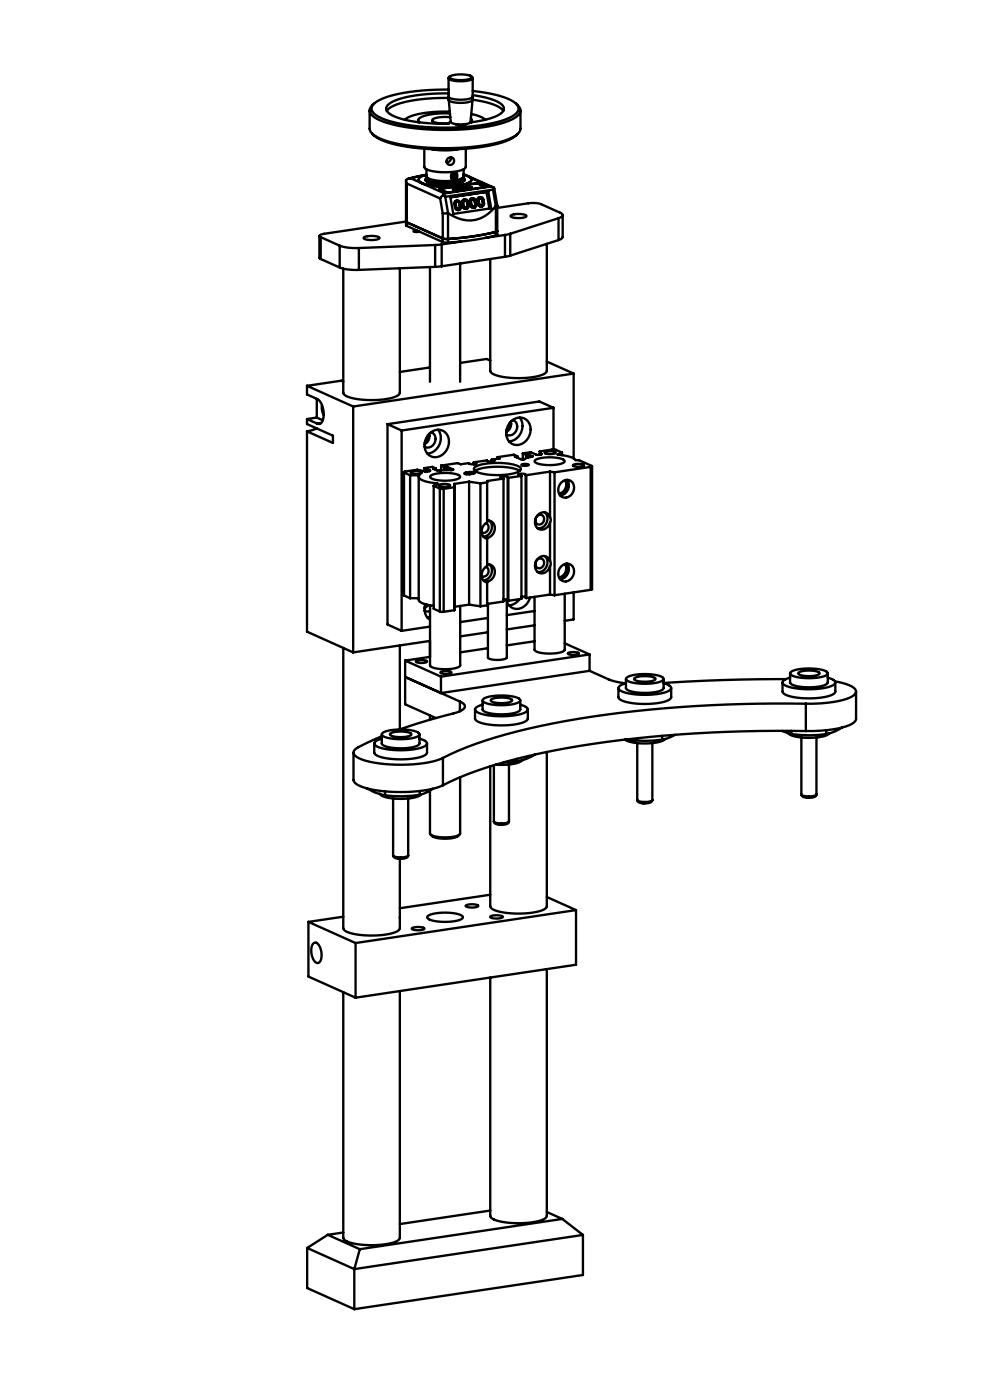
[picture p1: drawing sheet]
<svg xmlns="http://www.w3.org/2000/svg" width="210mm" height="297mm" viewBox="0 0 210 297" stroke-linecap="round" stroke-linejoin="round" font-family="sans-serif">
<g fill="none" stroke="#000" stroke-width=".5">
<path d="M95.2 19a37.9 37.9 0 0 0-14.5 2.1 3 3 0 0 0-1.9 1.8 2.82 2.82 0 0 0 2.3 2.2 42.1 42.1 0 0 0 16.6 1.9 27.3 27.3 0 0 0 11-2.4 1.6 1.6 0 0 0 1.1-2.2 7 7 0 0 0-3.8-2.1l-2.2-.5-3.5-.5M95.2 19.8a31.9 31.9 0 0 0-11.7 1.7 2.22 2.22 0 0 0-1.6 1.6 3.4 3.4 0 0 0 2.7 1.9 34.2 34.2 0 0 0 10.5 1.3M95.2 16.6v3.9M95.2 16.6a4.8 4.8 0 0 0 4 .5 1.15 1.15 0 0 0 1.1-.5v3.9M95.4 16.2l-.2 .4M95.4 16.2a5.7 5.7 0 0 1 4.7 .1v.2a5.5 5.5 0 0 1-4.7 0zM99.7 16.1l.4 .2 .2 .3M78.4 23.4v3.9a2.98 2.98 0 0 0 2.3 2.1 42.5 42.5 0 0 0 16.7 2 30.1 30.1 0 0 0 11.5-2.3 2.48 2.48 0 0 0 1.5-1.8v-3.9M79 28.4a10.9 10.9 0 0 0 6.1 2.5 51.4 51.4 0 0 0 21.3-.6l2.3-1 1.1-.9M79.4 22a1.53 1.53 0 0 0-1 1.3 1.53 1.53 0 0 0 .8 1.4 21.6 21.6 0 0 0 10.1 2.7 47.3 47.3 0 0 0 18.5-1.7 3.5 3.5 0 0 0 2.6-2.2l-.2-.8-.8-.7M86.1 38.3v9.5l.2 .1M86.3 38.9v9"/>
<path d="M86.3 38.9l7.1 3.2M87.1 37.8l-.5 .1-.5 .3 .2 .7M87.1 37.8l7.2 3.2M88.7 25.5v.4M88.8 38.1a.85 .85 0 0 0 .8 .8 16.6 16.6 0 0 0 9.7 0 .85 .85 0 0 0 .7-.8M90 31.6v3.8a2.02 2.02 0 0 0 2 1 12.1 12.1 0 0 0 6.5-.6l.3-.4v-3.8M90.1 37.2l-3 .6M90.4 38l-.1 .3M90.5 35.9v1.5a3.1 3.1 0 0 0 2.4 .9 9.3 9.3 0 0 0 5.3-.7l.1-1.7M90.5 37.9v.2a3.1 3.1 0 0 0 2.4 .9 9.3 9.3 0 0 0 5.3-.7l.1-.4M90.5 37.9l-.1 .3a3.2 3.2 0 0 0 2.5 .9 9.6 9.6 0 0 0 5.4-.7l.2-.2-.2-.3M90.6 37.7v.2a2.25 2.25 0 0 0 2.1 .9 9.4 9.4 0 0 0 5.3-.6l.2-.5"/>
<path d="M91.6 31.7a15.2 15.2 0 0 0 5.6 0M95.1 26.2v.1M95.2 20.5a4.8 4.8 0 0 0 4 .5 1.17 1.17 0 0 0 1.1-.5M95.2 20.5v.7M95.2 20.8a31.9 31.9 0 0 0-11.7 1.6l-1.1 .7-.4 .4M95.2 21.2l.4 4.7a4.2 4.2 0 0 0 3.6 .3l.6-.3 .4-4.7M95.2 21.2a4.7 4.7 0 0 0 4 .5l.8-.2 .2-.3M95.4 23.7a20.9 20.9 0 0 0-9.2 1.4l-.3 .3M95.4 24.1a13.8 13.8 0 0 0-6.3 .9l-.3 .2a.49 .49 0 0 0 .2 .8M95.5 24.9a6.2 6.2 0 0 0-3.8 .5v.1a4.5 4.5 0 0 0 3.4 .7M95.6 25.8l-.5 .5M95.7 33.4v.2a.84 .84 0 0 1-1 .8"/>
<path d="M96.2 39.9l1.1-.4h1.7l-1.6 .1zM96.3 36.7l.1 .1a.71 .71 0 0 1-.6 1M96.4 37l-.1 .4M96.5 26.3a2.85 2.85 0 0 0 2.4 0M96.7 36.6l.2 .3M96.8 39.7l-.4 .1M96.9 36.9a.73 .73 0 0 0-1.2 .3 .73 .73 0 0 0 .9 .9l.3-.4M96.9 36.9v.8M96.9 37.7l-.4 .4h-.5M97.3 39.8h-.2l.9 .1M97.3 39.8l.8 .1M97.3 39.9h.1"/>
<path d="M97.3 39.9h.8M97.3 39.8v.1M98 39.9v.1M98 39.7l.7 .3-.5-.1-.1 .2-.3 .1 .2-.3M98 39.7h-.2l.3 .2M98 39.8h-.1M98 39.8l.6 .2M98 39.7v.1M98.1 39.9h.1M98.2 37.6l.1 .3a3.1 3.1 0 0 1-2.4 .9 9.3 9.3 0 0 1-5.3-.7v-.4l-.4 .4a2.3 2.3 0 0 0 2.2 1 9.8 9.8 0 0 0 6.1-.8l.1-.4-.4-.2M98.2 39.7l1 .3zM98.3 36.9l6.3 2.8"/>
<path d="M98.4 39.7h-.1M98.4 39.7l.7 .3M98.4 39.6v.1M98.4 38l.1 .3M98.5 37.1h-.1a1.82 1.82 0 0 1 1.6 1.1 3.2 3.2 0 0 1-2.6 1.1 15.6 15.6 0 0 1-8.2-.7l-.4-.4a1.93 1.93 0 0 1 1.7-1.1l-3.8 .8M98.8 39.6v.1M98.8 39.6h.1M98.8 39.7h.1M98.8 39.7h.7M98.9 39.6h-.1M98.9 39.5v.1M98.9 39.6h.1"/>
<path d="M99 39.5h-.1M99 39.6h-.1M99 39.5v.1M99 39.5h.1M99 39.6h.1M99 39.7h.1M99.1 39.7h.1M99.1 39.6v.1M99.1 39.5h-.1M99.1 39.6h-.1M99.1 39.5v.2M99.1 39.6h.1"/>
<path d="M99.1 39.5h.1M99.1 39.5v.1M99.2 39.7h.1M99.2 39.5h-.1M99.2 39.5v.1M99.2 39.6h-.1M99.2 39.6h.1M99.2 39.5h.1M99.3 39.7h.1M99.3 39.5h.1M99.3 39.5h-.1M99.3 39.5v.1"/>
<path d="M99.3 39.6h-.1M99.3 39.6h.1M99.4 39.7h-.1M99.4 39.6h.1M99.4 39.7h.1M99.4 39.5h.1M99.4 39.5v.1M99.4 39.9h.1M99.4 39.8h.1M99.4 39.8v.1M99.5 39.9h.1M99.5 39.6h.1"/>
<path d="M99.5 39.8v.1M99.5 39.8h.1M99.5 39.5v.1M99.5 39.5h.1M99.5 39.7l.2 .1M99.5 39.7h.1M99.5 39.7h-.1M99.6 39.8h-.1M99.6 39.8l-.1 .1M99.6 39.9h-.1M99.6 39.8h.1M99.6 39.7h.1"/>
<path d="M99.6 39.7h-.1M99.6 39.9h.1M99.6 39.8v.1M99.7 39.8h-.1M99.7 39.8l-.1 .1M99.7 39.8h.1M99.7 39.9h-.1M99.7 39.7h.1M99.7 39.9h.1M99.7 39.8v.1M99.8 39.7l-.1 .2M99.8 39.7h.1"/>
<path d="M99.8 37.7l4.2 1.9M99.8 39.9h-.1M99.8 39.7v.1M99.8 40l.3-.1-1.2 .4h-1.6h.2M99.8 40l-1 .2-1.3 .1M99.8 40h.1M99.8 39.9h.1M99.8 39.8h.1M99.8 39.7l.1 .1M99.9 39.7h.1M99.9 39.8h.1M99.9 25.1a.49 .49 0 0 1 0 .8"/>
<path d="M99.9 39.7v.1M99.9 39.8l-.1 .1M99.9 40h-.1M100 39.7v.1M100 39.8h-.1M100 24.2l1.8 .5 1.2 .7M100 39.8h.1M100.1 25.5v.4M100.3 21.2a13.5 13.5 0 0 1 6.1 1.9l.4 .4M100.3 20.5l-.1 .7M100.3 20.2a13.5 13.5 0 0 1 6.1 1.9 1.15 1.15 0 0 1 .5 1.1 1.15 1.15 0 0 1-.8 1 14.1 14.1 0 0 1-6.3 1.6M101.2 38.9h.1"/>
<path d="M101.2 38.9l-7.9 1.1M101.3 38.9l1.7 .7M101.3 38.9l1.6 .8M101.3 38.9h.1M103 39.7l-8 1.1-1.7-.8M103 39.6v.1M104 39.6l.7 .2M104 39.6l-9.7 1.4M104.7 39.8l-.1 .4M104.7 39.8l.2 .2 .6 3.6M67.8 50v4.7l.2 .2M68 50.3l4.1 1.8"/>
<path d="M68 50.3v4.6M68 54.9l4.1 1.9M72.1 52.1a10.5 10.5 0 0 0 4 .5M72.1 56.8a10.5 10.5 0 0 0 4 .5M72.1 52.1v4.7M76.1 52.6v4.7M77.1 50.4a3.7 3.7 0 0 1 3.4 .1 3.7 3.7 0 0 1-3.4 .1zM84.8 56.9v26.4a2.16 2.16 0 0 1-2 1.2 17.7 17.7 0 0 1-9.4-.5l-.6-.7v-26.3M86.1 47l-17.3 2.6-1 .3v.2l.2 .2M86.1 47l7.9 3.6a40.8 40.8 0 0 0 11.5-1.6M86.3 47.9l7.6 3.5M88.4 48.9l-.7 .1a1.2 1.2 0 0 0 1.3 .1"/>
<path d="M91.2 56.7v24.3M92.3 52l-16.2 .6M92.3 52v4.6M92.3 56.6l-16.2 .7M93.4 42.1l.5 3.2M93.7 51.9l-1.4 .1M93.7 56.5l-1.4 .1M93.7 51.9v4.6M93.9 51.4l1.1 .1M93.9 45.3v6.1M94.1 41.4l-.7 .7M94.1 41.4l.3 .3"/>
<path d="M94.3 41l-.2 .4M94.4 41.7l.7 3.5M95 45.2l-1.1 .1M95 45.2v6.3M95.1 45.2h-.1M95.5 41.8l8.1-1.2 .6 3.6-8 1.2zM96.1 40.1a1.7 1.7 0 0 1 1.4 0M96.1 40.1a1.31 1.31 0 0 1 1.4 .1 1.31 1.31 0 0 1-1.4-.1zM96.3 40.1a.73 .73 0 0 0 1 0M96.3 40.1l.9-.1a.59 .59 0 0 1-.9 .1zM96.4 43.2l.1 .8M96.4 43.2a.61 .61 0 0 1 .6-.7 .61 .61 0 0 1 .7 .6l.1 .7a.55 .55 0 0 1-.4 .7"/>
<path d="M96.4 43.2l.2 .8M96.4 43.2h.1M96.5 44a.58 .58 0 0 0 .7 .5M96.6 44a.58 .58 0 0 0 .6 .5M96.6 44h-.1M96.8 42.6l-.3 .2-.1 .4M97.1 42.8l.3 .2M97.1 42.8l-.4 .1-.1 .2 .2 1.1 .6 .1M97.2 44.5h.1M97.3 44.5h-.1M97.4 44.5h-.2M97.4 44.5h-.1"/>
<path d="M97.4 43l.2 1M97.4 43h.1M97.5 40.3v.1M97.6 44l-.2 .3M97.6 44h.1M97.6 55.9v25.1M97.8 51.2l-4.1 .7M98 43l.2 .8M98.1 43a.61 .61 0 0 1 .5-.7 .61 .61 0 0 1 .7 .5l.1 .8a.55 .55 0 0 1-.4 .7M98.1 43l.1 .8M98.1 43h-.1M98.2 43.8a.58 .58 0 0 0 .6 .5"/>
<path d="M98.2 43.8h.1M98.4 42.3l-.3 .3-.1 .4M98.8 42.5l.3 .3M98.8 42.5l-.4 .1-.1 .3 .2 1 .5 .1M98.8 42.5l.2 .3M98.8 44.3h.1M99 44.3h-.2M99 44.3h.1M99 42.8l.2 .9M99.1 44.3h-.1M99.1 42.8l.1 .9M99.1 42.8h-.1"/>
<path d="M99.2 43.7l-.2 .3M99.2 43.7h.1M99.7 42.8l.1 .8M99.7 42.8a.61 .61 0 0 1 .5-.7 .61 .61 0 0 1 .7 .5l.2 .8a.55 .55 0 0 1-.5 .6M99.7 42.8l.1 .7M99.7 42.8h.1M99.8 43.6a.58 .58 0 0 0 .6 .5M99.8 40l-.4 .2M99.8 43.5a.58 .58 0 0 0 .7 .6M99.8 43.5v.1M100.1 42.1l-.4 .2v.5M100.1 42.3l-.2 .3 .2 1 .2 .2h.4"/>
<path d="M100.1 42.3h-.1M100.4 42.3l.3 .2M100.4 42.3h-.4M100.5 44.1h-.1M100.6 44l-.2 .1M100.6 44l-.1 .1M100.6 44h.1M100.7 42.5l.1 1M100.7 44h-.1M100.7 42.5l.2 1M100.7 42.5h.1M100.8 43.5l-.1 .3"/>
<path d="M100.9 43.5l-.2 .3M100.9 43.5h-.1M101.3 42.5l.1 .8M101.3 42.5a.61 .61 0 0 1 .5-.7 .61 .61 0 0 1 .7 .5l.2 .8a.55 .55 0 0 1-.4 .7M101.3 42.5l.2 .8M101.3 42.5h.1M101.4 43.3a.58 .58 0 0 0 .6 .5M101.5 43.3a.58 .58 0 0 0 .6 .5M101.5 43.3h-.1M101.7 41.8l-.3 .3-.1 .4M102 42l.3 .3M102 42l-.5 .3 .2 1 .2 .3 .4-.1"/>
<path d="M102.1 43.8h-.1M102.2 43.8h-.2M102.3 43.8h-.2M102.3 43.8h-.1M102.3 42.3l.1 .9M102.3 42.3l.2 .9M102.3 42.3h.1M102.4 43.2l-.1 .3M102.5 43.2l-.2 .3M102.5 43.2h-.1M103.2 40.7l.6 3.5M103.6 40.6l-.3 .1"/>
<path d="M104.6 40.2l-10.2 1.5M104.6 40.2l.6 3.5M105.2 43.7a6.9 6.9 0 0 1-10.1 1.5M105.2 50a56.9 56.9 0 0 1-10.2 1.5M105.2 43.7h.1M105.2 43.7v6.3M105.5 43.6l-.3 .1M105.5 44.1l6.9-1 1.9 .1 4.8 2.1 .2 .4-.8 .6M105.5 43.6v6.2l-.3 .2M107.1 49.8l-4.1 .7M107.1 49.8v4.7M107.1 54.5l-13.4 2"/>
<path d="M108.2 49.6l-1.1 .2M108.2 54.2l-1.1 .3M108.2 49.6v4.6M108.3 45.8a3.7 3.7 0 0 1 3.4 0 3.7 3.7 0 0 1-3.4 .1zM116 51.7v27a2.79 2.79 0 0 1-2.5 1.2 16.5 16.5 0 0 1-9.1-.7l-.4-.5v-23.8M118.5 46.3l-10.3 3.3M118.5 46.3v4.6M118.5 50.9l-10.3 3.3M119.4 45.6l-.1 4.8-.8 .5M91.2 78l-6.4 .9M104 76.5l-.8-.3-5.6 .8M116 76.7l5.7 2.6"/>
<path d="M121.7 79.3l-46.8 6.9M121.7 79.3v17.9M65.1 81.8v1.9l2.2 1a4.2 4.2 0 0 1 .9 4.9l-.6 .4-.3-.1M65.1 81.8l9.8 4.4M65.1 88.9v1.1l5.5 2.4v1.6l-5.5-2.5M65.1 91.5v42.5l9.8 4.4M65.1 88.9l2.2 1M67.2 88.6l1.3 .6M67.2 84.6v4M67.2 88.6l-2.1 .3M67.2 90.9l-2.1 .6M68.1 89.8l-.8 .1"/>
<path d="M68.3 85.9v1.3l.4 .9M72.8 80.9l-.4-.1-7.3 1M74.9 86.2v52.2M82.2 90l3 1.3M82.2 90v42.5l3 1.3M85.2 91.3v42.5M90 99.3l1.7-.3 .7 .4M90 99.3l1.2 .5M90 99.3v.7M90.8 92.3a1.57 1.57 0 0 1-.7 1.6M91 92h.1a1.94 1.94 0 0 1-1 2.3M91.2 91.9a2.39 2.39 0 0 1 3-.4 2.39 2.39 0 0 1 1 2.8 2.75 2.75 0 0 1-4.4 2.1 3.2 3.2 0 0 1 .4-4.5z"/>
<path d="M91.2 99.8l-.1 .1-.9 .1a6.2 6.2 0 0 0-4.4 .1l-.2 .1h.1M91.2 99.8v.1M91.4 91.7a1.69 1.69 0 0 1 .8 2.2 1.69 1.69 0 0 1-2.1 .9M92.4 99.4h-.5l.9 .4 3.1-.1 .2-.1M92.4 99.4v.3M92.9 91.2a3.2 3.2 0 0 1-2.3 5M93.6 98.8l.7 .3M93.6 98.8v1M94.3 99.1v.6M94.8 99l-.5 .1M94.8 99l1.3 .6M94.8 99v.7"/>
<path d="M96.1 99.6v.1M99.5 98.3l-1.8 .2-.6-.3-3.5 .6M99.5 98.3h.1M100.5 98.1h.1M100.5 98.1v.4M100.5 98.1l.6 .2a1.48 1.48 0 0 1-1.6 0M100.8 99.9a13.1 13.1 0 0 1 9.5 0M100.8 99.1a13.6 13.6 0 0 1 9.2-.2l.5 .5a.83 .83 0 0 1-.8 .8 14.2 14.2 0 0 1-8.9-.3l-.3-.4zM103.3 97.7l-2.8 .4M103.3 97.7v.1M104.3 97.5h.1M104.3 97.5v.4"/>
<path d="M104.4 97.5l.5 .2a1.48 1.48 0 0 1-1.6 0M104.4 97.5v.4M105.5 97l.5 .3-1.7 .2M105.5 97v.3M108.1 89.7a1.57 1.57 0 0 1-.7 1.6M108.4 89.4v.1a1.94 1.94 0 0 1-1 2.2M108.5 89.3a2.39 2.39 0 0 1 3-.4 2.39 2.39 0 0 1 1 2.8 2.75 2.75 0 0 1-4.4 2.1 3.2 3.2 0 0 1 .4-4.5zM108.8 89.1a1.69 1.69 0 0 1 .7 2.2 1.69 1.69 0 0 1-2.1 .9M109.7 96.8l-.5 .1 1.3 .5a1.59 1.59 0 0 0 1.4-.4l.7-.1h-.1M109.7 96.8l-.7-.3-3.5 .5M109.7 96.8v.3M110.2 88.6a3.2 3.2 0 0 1-2.2 5"/>
<path d="M110.6 98.6a1.44 1.44 0 0 1 1.6 .1 1.44 1.44 0 0 1-1.6-.1zM110.9 96.2l1.7-.3 1.2 .6 1.1-.2M110.9 96.2l.7 .3M110.9 96.2v1.3M111.6 96.5v.7M112.1 96.4l-.5 .1M112.1 96.4l.9 .4-.5 .1M112.1 96.4v.6M112.5 96.9v.1M113.5 97.6a8.1 8.1 0 0 1 6.1 0l.2 .2a.84 .84 0 0 1-.9 .6 8.1 8.1 0 0 1-5.4-.4zM114.5 95.8l3-.4 1.7 .6M114.5 95.8l.4 .5"/>
<path d="M114.5 95.8v.7M114.9 96.3v.1M115.5 96a2.85 2.85 0 0 1 2.4 0 2.1 2.1 0 0 1-2.4 0zM117.4 86.5l-3-1.3-32.2 4.8M117.4 86.5l-32.2 4.8M117.4 86.5v8.9M119.2 96l-.9 .4a7.1 7.1 0 0 1 3.8 1.2h.7l2.8 1.3-.3 .2M119.2 96v.6M121.5 98.7a2.85 2.85 0 0 1 2.4 0 2.1 2.1 0 0 1-2.4 0zM125.3 99.1l-7.7 1.1M125.3 99.1v26M125.6 98.9v26.1l-.3 .1"/>
<path d="M85.6 100.2l.1 26.1M85.7 100.2l1.3 .6M85.7 100.2v26.1M87 100.8h1.8M87 100.8v26.1M87.1 100.2a2.85 2.85 0 0 1 2.4 0 2.1 2.1 0 0 1-2.4 0zM88.8 101.2v26a2.41 2.41 0 0 0 2.2 1.2l1 .1M88.8 100.8v.3a1.12 1.12 0 0 0 1 .9l2.8 .5M88.8 100.8v.2M91.3 101a8.1 8.1 0 0 1 6.2-.1l.1 .2a.84 .84 0 0 1-.9 .6 8.1 8.1 0 0 1-5.4-.4zM92 103.1l1.3 .6M92 103.1v26.1l1.3 .5"/>
<path d="M92.6 102.5l.3 .2-.9 .4M92.6 102.5v.3M93.1 102.9a2.85 2.85 0 0 1 2.4 0 2.1 2.1 0 0 1-2.4 0zM93.3 103.7h.8M93.3 103.7v26M94.1 103.7v26.1M96.4 103.4l-2.3 .3M98.9 100.3v.3M99.5 102.2l2.4 .3M99.5 102.2l-3.1 .5v26.8l-2.3 .3M99.5 102.2v26.1M99.6 100.1l1.2 .2a3.2 3.2 0 0 1-2.2 .2l-.1-.1 .4-.1"/>
<path d="M99.6 100.1l-.7 .2M99.6 100.1v.5M101.9 102.5v26.1M103.1 111a1.07 1.07 0 0 1 .4 1.4 1.07 1.07 0 0 1-1.3 .5M103.3 114.3v5.8a1.91 1.91 0 0 0-1.1 1.7 1.91 1.91 0 0 0 1.1 1.8M103.3 119.7a1.68 1.68 0 0 1 1.6 1 1.68 1.68 0 0 1-.3 1.9l-.4 .4-.9 .4v.2M103.3 110.4a1.68 1.68 0 0 1 1.6 1.1 1.68 1.68 0 0 1-.3 1.8l-.8 .7-.5 .1v.2M103.3 102.3l-1.4 .2M103.8 110.5a2.03 2.03 0 0 1 .4 2 2.03 2.03 0 0 1-1.7 1.4M103.8 119.7a2.03 2.03 0 0 1 .4 2.1 2.03 2.03 0 0 1-1.7 1.3M106.8 101.5l-3.5 .5v8.8a1.91 1.91 0 0 0-1.1 1.8 1.91 1.91 0 0 0 1.1 1.7M106.8 101.5v26.1l-3.5 .5"/>
<path d="M107.7 101.3a1.48 1.48 0 0 0-1.6 0l.7 .2M107.7 101.3l.1 .1M107.7 101.3v26.1l.1 .1M107.8 101.4v26.1M110.6 101l-2.8 .4M110.6 101v26l-2.8 .5M111.5 100.7a1.48 1.48 0 0 0-1.6 0l.7 .3M111.5 100.7l.1 .1M111.5 100.7v26.1l.1 .1M111.6 100.8v26.1M113.8 109.6a.91 .91 0 0 1 1.3-.2 .91 .91 0 0 1 .2 1.3 .94 .94 0 0 1-1.4 .4 .94 .94 0 0 1-.1-1.5zM113.8 118.9a.91 .91 0 0 1 1.3-.3 .91 .91 0 0 1 .2 1.3 .94 .94 0 0 1-1.4 .5 .94 .94 0 0 1-.1-1.5z"/>
<path d="M115.6 108.7a2 2 0 0 1 .3 2.2 2 2 0 0 1-1.9 1.2M115.6 118a2 2 0 0 1 .3 2.2 2 2 0 0 1-1.9 1.2M116.7 109.7a1.56 1.56 0 0 0-1.5-1 1.56 1.56 0 0 0-1.5 1.1 1.59 1.59 0 0 0 .1 2 1.59 1.59 0 0 0 2 .3l.4-.3 .5-.9M116.7 119a1.56 1.56 0 0 0-1.5-1.1 1.56 1.56 0 0 0-1.5 1.1 1.59 1.59 0 0 0 .1 2 1.59 1.59 0 0 0 2 .4l.4-.3 .5-.9M116.7 109.7l.1 .4-.1 .8M116.7 119l.1 .4-.1 .8M116.7 100.1l.9 .1M116.7 100.1l-5.1 .7M116.7 100.1v9.6M116.7 110.9v8.1M117.6 100.2v26.1M119 102.4a1.61 1.61 0 0 1 2.2-.3 1.61 1.61 0 0 1 .4 2.2 1.63 1.63 0 0 1-2.1 1.2 1.63 1.63 0 0 1-1-2.2z"/>
<path d="M119.9 101.9a1.93 1.93 0 0 1-1.3 2.8M119.9 119.6a1.93 1.93 0 0 1-1.3 2.9M120.1 101.8a1.87 1.87 0 0 1 .2 2 1.87 1.87 0 0 1-1.6 1.1M120.1 119.6a1.87 1.87 0 0 1 .2 2 1.87 1.87 0 0 1-1.6 1.1M120.3 101.8a2.11 2.11 0 0 1-1.5 3.3M120.3 119.6a2.11 2.11 0 0 1-1.5 3.3M72.8 137.5v59.4a2.26 2.26 0 0 0 2.1 1.2 17.5 17.5 0 0 0 9.4-.5l.5-.7v-14.7M84.8 136.9v17.8M85.7 126.3l1.3 .6M87 126.9h1.8M90.1 129.5l.5 .2 .6-.1M90.2 128.2a2.77 2.77 0 0 0 1 3.3"/>
<path d="M90.5 128.3l-.4 .4M90.8 128.3l-.7 .7M91.2 128.4v12.7a2.58 2.58 0 0 0 2.3 .8 6 6 0 0 0 4.1-.7v-12.7M91.2 130.9l-.6 .1M91.2 139.4l-5.3 .7M91.2 132.9l-6 .9M91.2 136l-16.3 2.4M93.3 129.7l.8 .1M99.5 128.3l2.4 .3M99.5 128.3l-3.1 .4M103.1 120.3a1.07 1.07 0 0 1 .4 1.3 1.07 1.07 0 0 1-1.3 .6M103.3 123.6v4.8l-1.4 .2"/>
<path d="M103.5 137.5l-5.9 .9M103.5 131.1l-5.9 .9M103.5 134.1l-5.9 .9M106.8 127.1l.9 .2M107.5 127.2v12.3a4.1 4.1 0 0 1-3.8 .2l-.2-.2v-11.4M110.2 127.1a2.96 2.96 0 0 1-2.2 1.3M110.6 126.6l.9 .1M112.4 126.8a2.72 2.72 0 0 1-4.3 1.7l-.6-.9M113.4 136l-5.9 .9M113.4 129.6l-5.9 .9M113.4 132.7l-5.9 .8M116.7 126.1l-5.1 .8"/>
<path d="M116.7 120.2v5.9M116.7 126.1l.9 .2M119 120.2a1.61 1.61 0 0 1 2.2-.3 1.61 1.61 0 0 1 .4 2.2 1.63 1.63 0 0 1-2.1 1.2 1.63 1.63 0 0 1-1-2.2zM119.8 126v11.8a2.21 2.21 0 0 1-2.1 .8 6.8 6.8 0 0 1-4.2-.6l-.1-11.4M119.8 136.5l5.3 2.3M120.4 138.6a2.85 2.85 0 0 1 2.4 0 2.1 2.1 0 0 1-2.4 0zM121.7 125.7v5.7l-1.9 .3M125.1 138.8v3.5M125.1 138.8l-31.6 4.7M125.3 125.1l-7.7 1.2M75 159.6v5.8a2.17 2.17 0 0 0 1.9 1.6 30.8 30.8 0 0 0 16.5-.1l.6-.3M79.4 157.7v1.9a2.54 2.54 0 0 0 2.3 1.2 16.5 16.5 0 0 0 8.4-.6l.5-.6v-1.9"/>
<path d="M81 156.7l-.4 .1a1.16 1.16 0 0 0-1.2 1.1 7.1 7.1 0 0 0 4.8 1.3 11.8 11.8 0 0 0 6.2-1.1l.2-.2a1.52 1.52 0 0 0-1.6-1.2M81 155.8v1.9a2.09 2.09 0 0 0 2 .9 11.3 11.3 0 0 0 5.7-.5l.3-.4v-1.9M81 156.2l-3.2 1.4a4.4 4.4 0 0 0-2.8 1.8 1.07 1.07 0 0 0 .7 1.2 22.1 22.1 0 0 0 10.7 1.6 19.9 19.9 0 0 0 7.6-1.4M81.1 155.5a10.5 10.5 0 0 1 7.6-.1l.3 .4a2.62 2.62 0 0 1-2.4 .9 10.1 10.1 0 0 1-5.5-.6l-.1-.2zM82.8 155.6a5.5 5.5 0 0 1 4.5 .1v.2a5.4 5.4 0 0 1-4.5 0zM85.9 143.6l11.7 5.2M85.9 140.1v9.3l6.6 2.9M85.9 140.1l7.6 3.4M88.2 140.3a2.85 2.85 0 0 1 2.4 0 2.1 2.1 0 0 1-2.4 0zM91.2 151.8v.9M93.4 142.6a2.85 2.85 0 0 1 2.4 0 2.1 2.1 0 0 1-2.4 0zM97.6 148.8a1.17 1.17 0 0 1 .9 1.3 3.5 3.5 0 0 1-2.3 1.2l-5.3 1.5-6.1 2"/>
<path d="M97.6 148.8v2.1M100.8 150.5v1.9a2.53 2.53 0 0 0 2.3 1.2 16.5 16.5 0 0 0 8.4-.6l.5-.6v-1.9M102.4 149.5l-.4 .1a1.16 1.16 0 0 0-1.2 1.1 7.1 7.1 0 0 0 4.8 1.2 11.8 11.8 0 0 0 6.2-1l.1-.2a1.52 1.52 0 0 0-1.5-1.2M102.4 148.6v1.9a2.09 2.09 0 0 0 2 .9 11.3 11.3 0 0 0 5.7-.5l.3-.4v-1.9M102.5 148.3a10.5 10.5 0 0 1 7.6-.1l.3 .4a2.62 2.62 0 0 1-2.4 .9 10.1 10.1 0 0 1-5.5-.6l-.1-.2zM104.1 148.4a5.5 5.5 0 0 1 4.5 .1v.1a5.4 5.4 0 0 1-4.5 .1zM116 159.5v32.8a2.45 2.45 0 0 1-2.2 1.2 17.2 17.2 0 0 1-9.3-.6l-.5-.6v-29.7M125.1 142.3l4.6 2 3.1 .7M125.1 142.3l-31.6 4.7v-3.5M131.2 146v1.9a2.54 2.54 0 0 0 2.3 1.2 16.5 16.5 0 0 0 8.4-.6l.5-.6v-1.9M132.8 144.9l-.4 .2a1.16 1.16 0 0 0-1.2 1.1 7.1 7.1 0 0 0 4.8 1.2 11.8 11.8 0 0 0 6.2-1.1l.1-.2a1.52 1.52 0 0 0-1.5-1.2M132.8 144v2a2.09 2.09 0 0 0 2 .9 11.3 11.3 0 0 0 5.7-.6l.3-.3v-2"/>
<path d="M132.9 156.9h.2M132.9 143.7a10.5 10.5 0 0 1 7.6-.1l.3 .4a2.62 2.62 0 0 1-2.4 1 10.1 10.1 0 0 1-5.5-.7l-.1-.2zM133.1 156.9a26.8 26.8 0 0 0 7.4 0M133.1 156.8v.1M134.6 143.9a5.5 5.5 0 0 1 4.4 .1v.1a5.4 5.4 0 0 1-4.4 .1zM135.2 157.6v12.1M138.4 157.6v12.1M140.5 156.1v.8M141.1 156.8a5.2 5.2 0 0 1-3.6 .9 9.1 9.1 0 0 1-5-.8M143.2 155.9l-.9 .4-1.8 .6M165.8 155.1l2.1 .6M166 144.8v1.9a2.54 2.54 0 0 0 2.3 1.2 16.5 16.5 0 0 0 8.4-.6l.5-.6v-1.9"/>
<path d="M166.7 144.1a376.7 376.7 0 0 0-25.9 .8M167.6 143.8l-.4 .1a1.16 1.16 0 0 0-1.2 1.1 7.1 7.1 0 0 0 4.8 1.2 11.8 11.8 0 0 0 6.2-1l.2-.3a1.52 1.52 0 0 0-1.6-1.1M167.6 142.8v2a2.09 2.09 0 0 0 2 .9 11.2 11.2 0 0 0 5.7-.5l.3-.4v-2M167.8 142.6a10.5 10.5 0 0 1 7.5-.1l.3 .3a2.62 2.62 0 0 1-2.3 1 10.1 10.1 0 0 1-5.5-.7l-.2-.2zM167.9 155.7a26.8 26.8 0 0 0 7.4 0M167.9 155v.7M169.4 142.7a5.5 5.5 0 0 1 4.5 .1v.1a5.4 5.4 0 0 1-4.5 .1zM170 156.5v12M170.9 149.3a259.3 259.3 0 0 0-56.2 4.7 84.1 84.1 0 0 0-20.7 6.8M170.9 155.1a259.3 259.3 0 0 0-56.2 4.7 84.1 84.1 0 0 0-20.7 6.8M170.9 149.3v5.8M173.2 156.5v12"/>
<path d="M175.3 154.9v.8M175.9 155.6a5.2 5.2 0 0 1-3.6 .9 8.1 8.1 0 0 1-5.1-.9M177.1 144.6l2.4 .5a3.2 3.2 0 0 1 2.1 1.5 1.26 1.26 0 0 1-.9 1.2 22.7 22.7 0 0 1-9.8 1.5M178.6 154.3a8.4 8.4 0 0 1-3.3 1.4M181.6 146.7v5.8a2.46 2.46 0 0 1-2.2 1.6 28.2 28.2 0 0 1-8.5 1M77.8 167.2l1.6 .9 2.3 .6M80.6 168.3a2.18 2.18 0 0 0 2 1 11.6 11.6 0 0 0 6.6-.6M81.7 167.9v.8M83.4 169.4v12.1M86.6 169.4v12.1M89.1 168.6a26.7 26.7 0 0 1-7.4 .1M89.1 167.8v.8"/>
<path d="M91.3 177a4.5 4.5 0 0 0 3.8 .9l1.5-.3 .9-.6M91.8 167.3a7 7 0 0 1-2.7 1.3M94 160.8v5.8M97.6 164.9v11.9a2.26 2.26 0 0 1-2.1 .8 6.7 6.7 0 0 1-4.2-.6l-.1-9.3M104.8 174.3a3.3 3.3 0 0 0 3.2 0M104.8 162.3v12M104.8 174.3l.3 .4 1 .3M105.9 174.9l.5 .1M108 174.3l-.3 .4-1.3 .3M108 162.2v12.1M109.6 161.5l-2.6 .2M109.6 161v.5"/>
<path d="M110.7 161.3a5.2 5.2 0 0 1-3.7 1l-1.9-.1M113.5 160.1a10 10 0 0 1-3.9 1.4M135.2 169.7a3.3 3.3 0 0 0 3.2 0M135.2 169.7l.3 .5 1 .2M136.3 170.4h.5M138.4 169.7a1.09 1.09 0 0 1-1.4 .7h-.2M170 168.5a3.3 3.3 0 0 0 3.2 0M170 168.5l.3 .5 1 .2M171.1 169.2h.5M173.2 168.5a1.09 1.09 0 0 1-1.4 .7h-.2M65.4 195.6l10 4.5M65.4 195.6v11.6l10 4.4"/>
<path d="M72.8 194.5l-7.4 1.1M83.4 181.5a3.3 3.3 0 0 0 3.2 0M83.4 181.5l.3 .4 1 .3M84.5 182.2h.5M84.8 194.6v.1M86.6 181.5a1.09 1.09 0 0 1-1.4 .7h-.2M87.4 196.9a3.4 3.4 0 0 1 2.6 0v.1a3 3 0 0 1-2.7 0zM90.7 194.3a9.7 9.7 0 0 1 7.3 0l.2 .4a5.4 5.4 0 0 1-4 .9l-2.7-.4a.94 .94 0 0 1-.9-.7zM98.8 192.1a3.4 3.4 0 0 1 2.7 0v.1a3 3 0 0 1-2.7 0zM104 189.8l-19.2 2.9M104 194.4a3.4 3.4 0 0 1 2.7 0v.2a3 3 0 0 1-2.7-.1zM116 190.3l6.2 2.8"/>
<path d="M122.2 193.1l-46.8 7M122.2 193.1v11.6l-46.8 6.9M66.6 200a.81 .81 0 0 1 1.1 .5 3.3 3.3 0 0 1 0 3.7 .81 .81 0 0 1-1.1-.5 3.3 3.3 0 0 1 0-3.7zM75.4 200.1v11.5M84.8 210.2v52.4a2.78 2.78 0 0 1-2.4 1.3 16.7 16.7 0 0 1-9.2-.7l-.4-.6v-52.1M116 205.6v52.4a2.78 2.78 0 0 1-2.4 1.2 16.7 16.7 0 0 1-9.2-.7l-.4-.6v-50.5M104 256.8l-19.2 2.9M116 257.1l3.3 1.5M119.3 258.6l-43 6.4M119.3 258.6l4.4 3.4M65.2 264.7l10 4.5M65.2 264.7v8.5l10 4.5"/>
<path d="M69.5 262l6.8 3M69.5 262l-4.3 2.7M72.8 261.5l-3.3 .5M75.2 269.2v8.5M76.3 265l-1.1 4.2M123.7 262l-48.5 7.2M123.7 262v8.5l-48.5 7.2"/>
<circle cx="95.5" cy="34.2" r=".81"/>
<circle cx="96.2" cy="37.4" r=".6"/>
</g>
</svg>
